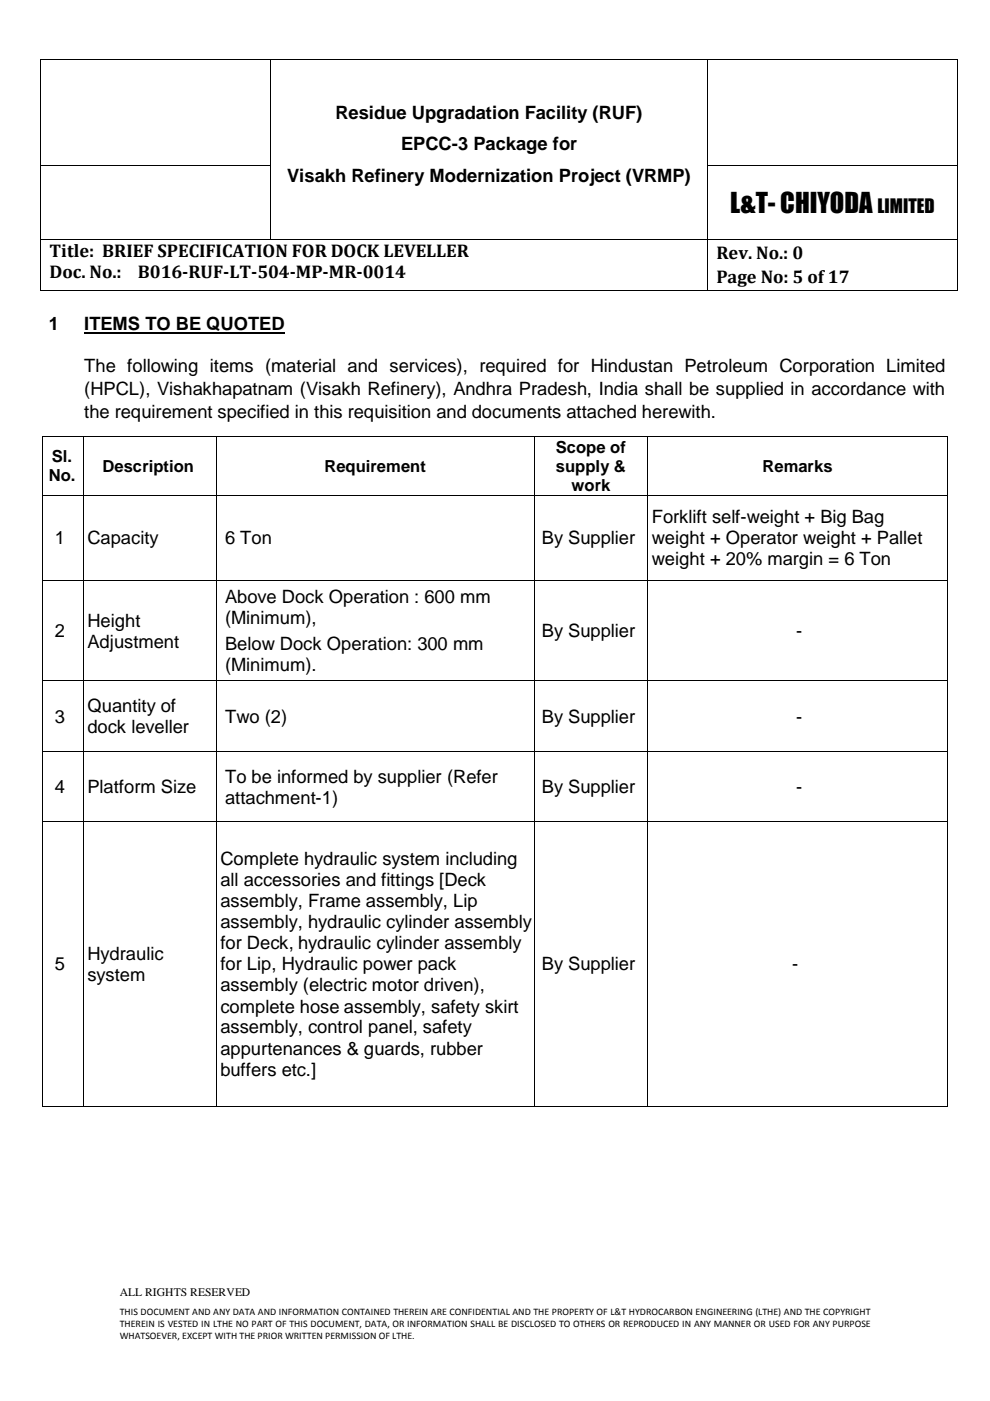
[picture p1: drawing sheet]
<svg xmlns="http://www.w3.org/2000/svg" width="210mm" height="297mm" viewBox="0 0 210 297" stroke-linecap="round" stroke-linejoin="round" font-family="sans-serif">
<defs><g id="words">
<text font-size="5.6" x="154.8" y="45.1">L&amp;T- CHIYODA</text>
<g font-size="3.9">
<text x="71.1" y="25.1">Residue Upgradation Facility (RUF)</text>
<text x="85" y="31.8">EPCC-3 Package for</text>
<text x="60.9" y="38.5">Visakh Refinery Modernization Project (VRMP)</text>
<text x="186.1" y="45.1">LIMITED</text>
<text x="10.5" y="54.4">Title: BRIEF SPECIFICATION FOR DOCK LEVELLER</text>
<text x="10.5" y="59">Doc. No.:</text>
<text x="29.2" y="59">B016-RUF-LT-504-MP-MR-0014</text>
<text x="151.9" y="54.9">Rev. No.: 0</text>
<text x="151.9" y="60">Page No: 5 of 17</text>
<text x="10.4" y="69.9">1</text>
<text x="17.9" y="69.9">ITEMS TO BE QUOTED</text>
<text x="17.9" y="78.9">The following items (material and services), required for Hindustan Petroleum Corporation Limited</text>
<text x="17.9" y="83.7">(HPCL), Vishakhapatnam (Visakh Refinery), Andhra Pradesh, India shall be supplied in accordance with</text>
<text x="17.9" y="88.5">the requirement specified in this requisition and documents attached herewith.</text>
<text x="138.2" y="111">Forklift self-weight + Big Bag</text>
<text x="11.6" y="115.4">1</text>
<text x="18.5" y="115.4">Capacity</text>
<text x="47.7" y="115.4">6 Ton</text>
<text x="114.9" y="115.4">By Supplier</text>
<text x="138.2" y="115.4">weight + Operator weight + Pallet</text>
<text x="138.2" y="119.9">weight + 20% margin = 6 Ton</text>
<text x="47.7" y="127.9">Above Dock Operation : 600 mm</text>
<text x="11.6" y="135.1">2</text>
<text x="18.5" y="132.8">Height</text>
<text x="18.5" y="137.3">Adjustment</text>
<text x="47.7" y="132.3">(Minimum),</text>
<text x="47.7" y="137.8">Below Dock Operation: 300 mm</text>
<text x="114.9" y="135.1">By Supplier</text>
<text x="168.8" y="135.1">-</text>
<text x="47.7" y="142.3">(Minimum).</text>
<text x="11.6" y="153.2">3</text>
<text x="18.5" y="151">Quantity of</text>
<text x="18.5" y="155.5">dock leveller</text>
<text x="47.7" y="153.2">Two (2)</text>
<text x="114.9" y="153.2">By Supplier</text>
<text x="168.8" y="153.2">-</text>
<text x="47.7" y="165.9">To be informed by supplier (Refer</text>
<text x="11.6" y="168.2">4</text>
<text x="18.5" y="168.2">Platform Size</text>
<text x="47.7" y="170.4">attachment-1)</text>
<text x="114.9" y="168.2">By Supplier</text>
<text x="168.8" y="168.2">-</text>
<text x="46.7" y="183.4">Complete hydraulic system including</text>
<text x="46.7" y="187.9">all accessories and fittings [Deck</text>
<text x="46.7" y="196.8">assembly, hydraulic cylinder assembly</text>
<text x="46.7" y="192.4">assembly, Frame assembly, Lip</text>
<text x="18.5" y="203.5">Hydraulic</text>
<text x="46.7" y="201.3">for Deck, hydraulic cylinder assembly</text>
<text x="11.6" y="205.7">5</text>
<text x="18.5" y="208">system</text>
<text x="46.7" y="205.7">for Lip, Hydraulic power pack</text>
<text x="114.9" y="205.7">By Supplier</text>
<text x="168" y="205.7">-</text>
<text x="46.7" y="210.2">assembly (electric motor driven),</text>
<text x="46.7" y="214.7">complete hose assembly, safety skirt</text>
<text x="46.7" y="219.1">assembly, control panel, safety</text>
<text x="46.7" y="223.6">appurtenances &amp; guards, rubber</text>
<text x="46.7" y="228">buffers etc.]</text>
</g>
<g font-size="3.5">
<text x="117.9" y="96">Scope of</text>
<text x="11" y="98">Sl.</text>
<text x="21.8" y="100">Description</text>
<text x="68.8" y="100">Requirement</text>
<text x="117.9" y="100">supply &amp;</text>
<text x="161.7" y="100">Remarks</text>
<text x="10.3" y="102">No.</text>
<text x="121.2" y="104.1">work</text>
</g>
<text font-size="2.5" x="25.4" y="274.7">ALL RIGHTS RESERVED</text>
<g font-size="2.1">
<text x="25.4" y="278.8">THIS DOCUMENT AND ANY DATA AND INFORMATION CONTAINED THEREIN ARE CONFIDENTIAL AND THE PROPERTY OF L&amp;T HYDROCARBON ENGINEERING (LTHE) AND THE COPYRIGHT</text>
<text x="25.4" y="281.4">THEREIN IS VESTED IN LTHE NO PART OF THIS DOCUMENT, DATA, OR INFORMATION SHALL BE DISCLOSED TO OTHERS OR REPRODUCED IN ANY MANNER OR USED FOR ANY PURPOSE</text>
<text x="25.4" y="284">WHATSOEVER, EXCEPT WITH THE PRIOR WRITTEN PERMISSION OF LTHE.</text>
</g>
</g></defs>
<g fill="#000">
<path d="M8.5 12.5h.2v.2h-.2zM57.4 12.5h.1v.2h-.1zM149.9 12.5h.2v.2h-.2zM202.9 12.5h.1v.2h-.1zM8.5 35h.2v.2h-.2zM57.4 35h.1v.2h-.1zM149.9 35h.2v.2h-.2zM202.9 35h.1v.2h-.1zM8.5 50.6h.2v.2h-.2zM57.4 50.6h.1v.2h-.1zM149.9 50.6h.2v.2h-.2zM202.9 50.6h.1v.2h-.1z"/>
<path d="M8.5 61.5h.2v.1h-.2zM149.9 61.5h.2v.1h-.2zM202.9 61.5h.1v.1h-.1zM8.9 92.5h.2v.2h-.2zM17.5 92.5h.2v.2h-.2zM45.8 92.5h.1v.2h-.1zM113.2 92.5h.2v.2h-.2zM137.2 92.5h.2v.2h-.2zM200.9 92.5h.1v.2h-.1zM8.9 104.9h.2v.2h-.2zM17.5 104.9h.2v.2h-.2zM45.8 104.9h.1v.2h-.1z"/>
<path d="M113.2 104.9h.2v.2h-.2zM137.2 104.9h.2v.2h-.2zM200.9 104.9h.1v.2h-.1zM8.9 123h.2v.2h-.2zM17.5 123h.2v.2h-.2zM45.8 123h.1v.2h-.1zM113.2 123h.2v.2h-.2zM137.2 123h.2v.2h-.2zM200.9 123h.1v.2h-.1zM8.9 144.2h.2v.2h-.2zM8.9 159.3h.2v.2h-.2zM17.5 144.2h.2v.2h-.2z"/>
<path d="M17.5 159.3h.2v.2h-.2zM45.8 144.2h.1v.2h-.1zM45.8 159.3h.1v.2h-.1zM113.2 144.2h.2v.2h-.2zM113.2 159.3h.2v.2h-.2zM137.2 144.2h.2v.2h-.2zM137.2 159.3h.2v.2h-.2zM200.9 144.2h.1v.2h-.1zM200.9 159.3h.1v.2h-.1zM8.9 174.2h.2v.1h-.2zM17.5 174.2h.2v.1h-.2zM45.8 174.2h.1v.1h-.1z"/>
<path d="M113.2 174.2h.2v.1h-.2zM137.2 174.2h.2v.1h-.2zM200.9 174.2h.1v.1h-.1zM8.9 234.4h.2v.2h-.2zM17.5 234.4h.2v.2h-.2zM45.8 234.4h.1v.2h-.1zM113.2 234.4h.2v.2h-.2zM137.2 234.4h.2v.2h-.2zM200.9 234.4h.1v.2h-.1z"/>
</g>
<g fill="none" stroke="#000" stroke-width=".21">
<path d="M8.6 12.7v22.3M8.7 12.6h48.7M57.4 12.7v22.3M57.5 12.6h92.4M150 12.7v22.3M150.1 12.6h52.8M202.9 12.7v22.3M8.6 35.2v15.4M8.7 35.1h48.7M57.4 35.2v15.4M150 35.2v15.4M150.1 35.1h52.8"/>
<path d="M202.9 35.2v15.4M8.6 50.8v10.7M8.7 50.7h48.7M57.5 50.7h92.4M150 50.8v10.7M150.1 50.7h52.8M202.9 50.8v10.7M8.7 61.6h141.2M150.1 61.6h52.8M9 92.7v12.2M9.1 92.6h8.4M17.6 92.7v12.2"/>
<path d="M17.7 92.6h28.1M45.8 92.7v12.2M45.9 92.6h67.3M113.3 92.7v12.2M113.4 92.6h23.8M137.3 92.7v12.2M137.4 92.6h63.5M201 92.7v12.2M9 105.1v17.9M9.1 105h8.4M17.6 105.1v17.9M17.7 105h28.1"/>
<path d="M45.8 105.1v17.9M45.9 105h67.3M113.3 105.1v17.9M113.4 105h23.8M137.3 105.1v17.9M137.4 105h63.5M201 105.1v17.9M9 123.2v21M9.1 123.1h8.4M17.6 123.2v21M17.7 123.1h28.1M45.8 123.2v21"/>
<path d="M45.9 123.1h67.3M113.3 123.2v21M113.4 123.1h23.8M137.3 123.2v21M137.4 123.1h63.5M201 123.2v21M9 144.4v14.9M9 159.5v14.7M9.1 144.3h8.4M9.1 159.4h8.4M17.6 144.4v14.9M17.6 159.5v14.7"/>
<path d="M17.7 144.3h28.1M17.7 159.4h28.1M45.8 144.4v14.9M45.8 159.5v14.7M45.9 144.3h67.3M45.9 159.4h67.3M113.3 144.4v14.9M113.3 159.5v14.7M113.4 144.3h23.8M113.4 159.4h23.8M137.3 144.4v14.9M137.3 159.5v14.7"/>
<path d="M137.4 144.3h63.5M137.4 159.4h63.5M201 144.4v14.9M201 159.5v14.7M9 174.3v60.1M9.1 174.2h8.4M17.6 174.3v60.1M17.7 174.2h28.1M45.8 174.3v60.1M45.9 174.2h67.3M113.3 174.3v60.1M113.4 174.2h23.8"/>
<path d="M137.3 174.3v60.1M137.4 174.2h63.5M201 174.3v60.1M9.1 234.5h8.4M17.7 234.5h28.1M45.9 234.5h67.3M113.4 234.5h23.8M137.4 234.5h63.5"/>
</g>
<path d="M17.9 70.6h42.4" fill="none" stroke="#000" stroke-width=".42"/>
<use href="#words"/>
</svg>
